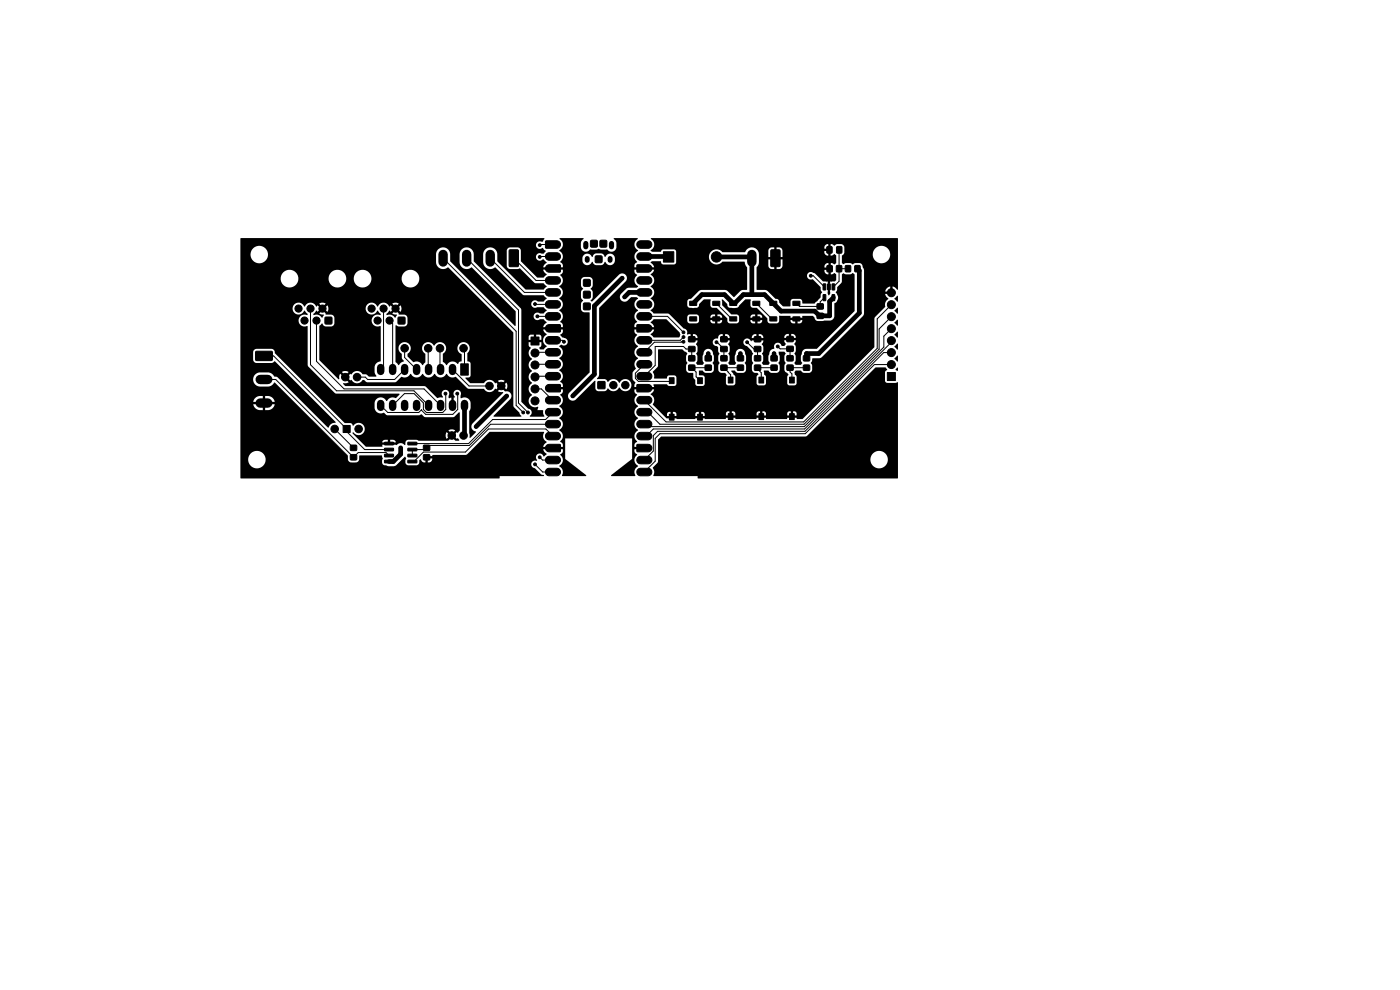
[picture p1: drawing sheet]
<svg xmlns="http://www.w3.org/2000/svg" width="297mm" height="210mm" viewBox="0 0 297 210" stroke-linecap="round" stroke-linejoin="round" font-family="sans-serif">
<g fill="#000" stroke="#000" stroke-width=".21">
<path d="M108.1 53.1l1.6-.1 .3 .1v3.2l-.2 .3h-1.6l-.2-.2zM115.9 53.9l.4-.3h1.8a.8 .8 0 0 1 .8 .8 .8 .8 0 0 1-.8 .8h-1.6a.8 .8 0 0 1-.7-.4 .8 .8 0 0 1 .1-.9zM115.9 59l.4-.3h1.8a.8 .8 0 0 1 .8 .8 .8 .8 0 0 1-.8 .8h-1.6a.8 .8 0 0 1-.7-.5 .8 .8 0 0 1 .1-.8zM115.8 51.1h2.3a.8 .8 0 0 1 .8 .8 .8 .8 0 0 1-.8 .8l-2.3-.1zM115.9 56.5l.6-.3 2.4 .1-.1 1.4-2.3 .1a.8 .8 0 0 1-.7-.5 .8 .8 0 0 1 .1-.8zM123.8 59.4l.2-.1h1.1l.1 .3v1l-.3 .2-1-.1-.2-.2zM125.3 51.1l.2-.1h1.1l.1 .3v1l-.3 .2-1-.1-.2-.2zM126.3 54.4l.3-.1h1l.2 .3-.1 1-.3 .2-1-.1-.2-.2zM127.3 51.1l.2-.1h1.1l.1 .3v1l-.2 .2-1.1-.1-.2-.2zM135.3 59l.4-.3h1.8a.8 .8 0 0 1 .8 .8 .8 .8 0 0 1-.8 .8h-1.6a.8 .8 0 0 1-.7-.5 .8 .8 0 0 1 .1-.8zM135.3 53.9l.4-.3h1.8a.8 .8 0 0 1 .8 .8 .8 .8 0 0 1-.8 .8h-1.6a.8 .8 0 0 1-.7-.4 .8 .8 0 0 1 .1-.9zM135.3 51.4l.4-.3h1.8a.8 .8 0 0 1 .8 .8 .8 .8 0 0 1-.8 .8h-1.6a.8 .8 0 0 1-.7-.5 .8 .8 0 0 1 .1-.8z"/>
<path d="M135.2 56.2h2.3a.8 .8 0 0 1 .8 .8 .8 .8 0 0 1-.8 .8l-2.3-.1zM140.7 53.4h2.2v2.2h-2.2zM163.6 53.1l1.6-.1 .3 .1v3.2l-.2 .3h-1.6l-.2-.2zM175.4 52.3h1.1v1.4h-1.1zM175.5 56.4h1v1.2h-1zM177.5 56.4h1v1.2h-1zM177.5 52.3h1.1v1.4h-1.1zM179.4 56.4h1v1.2h-1zM181.4 56.4h1v1.2h-1zM54.3 74.6l3.3-.1 .2 .3v1.5l-.3 .2h-3.1l-.2-.2zM69 67.3h1.4v1.4h-1.4zM84.5 67.3h1.4v1.4h-1.4z"/>
<path d="M97.7 77.2h1.6v2.4h-1.6zM112.7 71.5h1.6v1.7h-1.6zM115.9 61.5l.4-.2 1.8-.1a.8 .8 0 0 1 .8 .8 .8 .8 0 0 1-.8 .8h-1.6a.8 .8 0 0 1-.7-.4 .8 .8 0 0 1 .1-.9zM116 63.9l.5-.1h1.6a.8 .8 0 0 1 .8 .8 .8 .8 0 0 1-.8 .8h-1.6a.8 .8 0 0 1-.7-.6 .8 .8 0 0 1 .2-.9zM115.9 66.6l.4-.3h1.8a.8 .8 0 0 1 .8 .8 .8 .8 0 0 1-.8 .8h-1.6a.8 .8 0 0 1-.7-.4 .8 .8 0 0 1 .1-.9zM115.9 71.7l.4-.3h1.8a.8 .8 0 0 1 .8 .8 .8 .8 0 0 1-.8 .8h-1.6a.8 .8 0 0 1-.7-.5 .8 .8 0 0 1 .1-.8zM115.9 74.2l.4-.2 1.8-.1a.8 .8 0 0 1 .8 .8 .8 .8 0 0 1-.8 .8h-1.6a.8 .8 0 0 1-.7-.4 .8 .8 0 0 1 .1-.9zM115.9 76.8l.4-.3h1.8a.8 .8 0 0 1 .8 .8 .8 .8 0 0 1-.8 .8h-1.6a.8 .8 0 0 1-.7-.5 .8 .8 0 0 1 .1-.8zM115.9 79.3l.4-.3h1.8a.8 .8 0 0 1 .8 .8 .8 .8 0 0 1-.8 .8h-1.6a.8 .8 0 0 1-.7-.4 .8 .8 0 0 1 .1-.9zM116 69l.5-.1 2.4 .1-.1 1.4-2.3 .1a.8 .8 0 0 1-.7-.6 .8 .8 0 0 1 .2-.9zM123.8 61.9l.2-.1h1.1l.1 .3v1l-.3 .2-1-.1-.2-.2zM123.8 64.4l.2-.1h1.1l.1 .3v1l-.3 .2-1-.1-.2-.2z"/>
<path d="M135.3 79.3l.4-.3h1.8a.8 .8 0 0 1 .8 .8 .8 .8 0 0 1-.8 .8h-1.6a.8 .8 0 0 1-.7-.4 .8 .8 0 0 1 .1-.9zM135.3 76.8l.4-.3h1.8a.8 .8 0 0 1 .8 .8 .8 .8 0 0 1-.8 .8h-1.6a.8 .8 0 0 1-.7-.5 .8 .8 0 0 1 .1-.8zM135.3 74.2l.4-.2 1.8-.1a.8 .8 0 0 1 .8 .8 .8 .8 0 0 1-.8 .8h-1.6a.8 .8 0 0 1-.7-.4 .8 .8 0 0 1 .1-.9zM135.3 71.7l.4-.3h1.8a.8 .8 0 0 1 .8 .8 .8 .8 0 0 1-.8 .8h-1.6a.8 .8 0 0 1-.7-.5 .8 .8 0 0 1 .1-.8zM135.4 66.5l.5-.2h1.6a.8 .8 0 0 1 .8 .8 .8 .8 0 0 1-.8 .8h-1.6a.8 .8 0 0 1-.8-.5 .8 .8 0 0 1 .3-.9zM135.4 63.9l.5-.1h1.6a.8 .8 0 0 1 .8 .8 .8 .8 0 0 1-.8 .8h-1.6a.8 .8 0 0 1-.8-.6 .8 .8 0 0 1 .3-.9zM135.3 61.5l.4-.2 1.8-.1a.8 .8 0 0 1 .8 .8 .8 .8 0 0 1-.8 .8h-1.6a.8 .8 0 0 1-.7-.4 .8 .8 0 0 1 .1-.9zM135.2 68.9h2.3a.8 .8 0 0 1 .8 .8 .8 .8 0 0 1-.8 .8l-2.3-.1zM146.1 73.5h1.3v1.1h-1.3zM146.1 71.4h1.3v1.1h-1.3zM146.3 63.9h1.4l.1 .8-1.4 .1zM146.3 67.2h1.4l.1 .8-1.4 .1z"/>
<path d="M146.1 77.5h1.3v1h-1.3zM146.1 75.5h1.3v1h-1.3zM149.6 75.5h1.3v1h-1.3zM149.6 77.5h1.3v1h-1.3zM151.2 67.2h1.4l.1 .8-1.4 .1zM151.2 63.9h1.4l.1 .8-1.4 .1zM152.9 73.5h1.3v1.1h-1.3zM152.9 71.4h1.3v1.1h-1.3zM152.9 77.5h1.3v1h-1.3zM152.9 75.5h1.3v1h-1.3zM154.8 63.9h1.4l.1 .8-1.4 .1zM154.8 67.2h1.4l.1 .8-1.4 .1z"/>
<path d="M156.4 75.5h1.3v1h-1.3zM156.4 77.5h1.3v1h-1.3zM159.7 67.2h1.4l.1 .8-1.4 .1zM159.7 63.9h1.4l.1 .8-1.4 .1zM160.1 73.5h1.3v1.1h-1.3zM160.1 71.4h1.3v1.1h-1.3zM160.1 77.5h1.2v1h-1.2zM160.1 75.5h1.2v1h-1.2zM163.3 63.9h1.4l.1 .8-1.4 .1zM163.3 67.2h1.4l.1 .8-1.4 .1zM163.6 75.5h1.2v1h-1.2zM163.6 77.5h1.2v1h-1.2z"/>
<path d="M166.9 73.5h1.4v1h-1.4zM166.9 71.4h1.4v1h-1.4zM167 77.5h1.2v1h-1.2zM167 75.5h1.2v1h-1.2zM168.2 67.2h1.4l.1 .8-1.4 .1zM168.2 63.9h1.4l.1 .8-1.4 .1zM170.5 75.5h1.2v1h-1.2zM170.5 77.5h1.2v1h-1.2zM173.4 66.5h1.2v1h-1.2zM173.4 64.5h1.2v1h-1.2zM174.6 62.5l.6 .1-.1 1.2-.5-.1zM174.6 60.2l.6 .1-.1 1.2-.5-.1z"/>
<path d="M175.6 60.2l.5 .1v1.2l-.5-.1zM176.5 62.5l.6 .1-.1 1.2-.5-.1zM176.5 60.2l.6 .1-.1 1.2-.5-.1zM188.2 79h1.7v1.7h-1.7zM72.8 90.3h1.5v1.5h-1.5zM74.4 94.5h1.2v1h-1.2zM74.4 96.5h1.2v1h-1.2zM81.6 93.8h1.8l.1 .5-1.9 .1zM81.6 95.1h1.8l.1 .5-1.9 .1zM81.6 96.4l1.8-.1 .1 .5-1.9 .1zM81.6 97.6h1.8l.1 .5-1.9 .1zM86.5 97.6h1.9v.5l-1.8 .1z"/>
<path d="M86.5 96.4l1.9-.1v.5l-1.8 .1zM86.5 95.1h1.9v.5l-1.8 .1zM86.5 93.8h1.9v.5l-1.8 .1zM89.9 96.5h1.2v1h-1.2zM89.9 94.5h1.2v1h-1.2zM115.9 84.4l.4-.3h1.8a.8 .8 0 0 1 .8 .8 .8 .8 0 0 1-.8 .8h-1.6a.8 .8 0 0 1-.7-.5 .8 .8 0 0 1 .1-.8zM115.9 86.9l.4-.2 1.8-.1a.8 .8 0 0 1 .8 .8 .8 .8 0 0 1-.8 .8h-1.6a.8 .8 0 0 1-.7-.4 .8 .8 0 0 1 .1-.9zM115.9 89.5l.4-.3h1.8a.8 .8 0 0 1 .8 .8 .8 .8 0 0 1-.8 .8h-1.6a.8 .8 0 0 1-.7-.5 .8 .8 0 0 1 .1-.8zM115.9 92l.4-.3h1.8a.8 .8 0 0 1 .8 .8 .8 .8 0 0 1-.8 .8h-1.6a.8 .8 0 0 1-.7-.4 .8 .8 0 0 1 .1-.9zM115.9 97.1l.4-.3h1.8a.8 .8 0 0 1 .8 .8 .8 .8 0 0 1-.8 .8h-1.6a.8 .8 0 0 1-.7-.5 .8 .8 0 0 1 .1-.8zM115.9 81.9l.6-.3 2.4 .1-.1 1.4-2.3 .1a.8 .8 0 0 1-.7-.5 .8 .8 0 0 1 .1-.8zM115.9 94.6l.6-.3 2.4 .1-.1 1.4-2.3 .1a.8 .8 0 0 1-.7-.5 .8 .8 0 0 1 .1-.8z"/>
<path d="M126.9 81h1.4v1.4h-1.4zM135.3 97.1l.4-.3h1.8a.8 .8 0 0 1 .8 .8 .8 .8 0 0 1-.8 .8h-1.6a.8 .8 0 0 1-.7-.5 .8 .8 0 0 1 .1-.8zM135.3 92l.4-.3h1.8a.8 .8 0 0 1 .8 .8 .8 .8 0 0 1-.8 .8h-1.6a.8 .8 0 0 1-.7-.4 .8 .8 0 0 1 .1-.9zM135.4 89.3l.5-.1h1.6a.8 .8 0 0 1 .8 .8 .8 .8 0 0 1-.8 .8h-1.6a.8 .8 0 0 1-.8-.6 .8 .8 0 0 1 .3-.9zM135.3 86.9l.4-.2 1.8-.1a.8 .8 0 0 1 .8 .8 .8 .8 0 0 1-.8 .8h-1.6a.8 .8 0 0 1-.7-.4 .8 .8 0 0 1 .1-.9zM135.3 84.4l.4-.3h1.8a.8 .8 0 0 1 .8 .8 .8 .8 0 0 1-.8 .8h-1.6a.8 .8 0 0 1-.7-.5 .8 .8 0 0 1 .1-.8zM135.2 94.3h2.3a.8 .8 0 0 1 .8 .8 .8 .8 0 0 1-.8 .8l-2.3-.1zM135.2 81.6h2.3a.8 .8 0 0 1 .8 .8 .8 .8 0 0 1-.8 .8l-2.3-.1zM142 87.9h1v1.2h-1zM142 80.1h1v1.3h-1zM148 87.9h1v1.2h-1zM148 80.1h1v1.3h-1z"/>
<path d="M154.5 87.8h1v1.2h-1zM154.5 80h1v1.3h-1zM161 87.8h1v1.2h-1zM161 80h1v1.3h-1zM167.5 87.8h1v1.2h-1zM167.5 80h1v1.3h-1zM115.9 99.6l.4-.2 1.8-.1a.8 .8 0 0 1 .8 .8 .8 .8 0 0 1-.8 .8h-1.6a.8 .8 0 0 1-.7-.4 .8 .8 0 0 1 .1-.9zM135.4 99.5l.5-.2h1.6a.8 .8 0 0 1 .8 .8 .8 .8 0 0 1-.8 .8h-1.6a.8 .8 0 0 1-.8-.5 .8 .8 0 0 1 .3-.9z"/>
<circle cx="114.5" cy="54.5" r=".3"/>
<circle cx="114.5" cy="52" r=".3"/>
<circle cx="132" cy="59" r=".3"/>
<circle cx="152" cy="54.5" r="1.1"/>
<circle cx="172" cy="58.5" r=".3"/>
<circle cx="63.3" cy="65.5" r=".76"/>
<circle cx="64.6" cy="68" r=".76"/>
<circle cx="65.9" cy="65.5" r=".76"/>
<circle cx="67.1" cy="68" r=".76"/>
<circle cx="68.4" cy="65.5" r=".76"/>
<circle cx="73.2" cy="80" r=".8"/>
<circle cx="75.7" cy="80" r=".8"/>
<circle cx="78.8" cy="65.5" r=".76"/>
<circle cx="80.1" cy="68" r=".76"/>
<circle cx="81.4" cy="65.5" r=".76"/>
<circle cx="82.6" cy="68" r=".76"/>
<circle cx="83.9" cy="65.5" r=".76"/>
<circle cx="85.8" cy="73.9" r=".8"/>
<circle cx="90.8" cy="73.9" r=".8"/>
<circle cx="93.3" cy="73.9" r=".8"/>
<circle cx="98.3" cy="73.9" r=".8"/>
<circle cx="113.5" cy="64.5" r=".3"/>
<circle cx="113.5" cy="80" r=".85"/>
<circle cx="113.5" cy="74.9" r=".85"/>
<circle cx="113.5" cy="77.4" r=".85"/>
<circle cx="114" cy="67.1" r=".3"/>
<circle cx="119.6" cy="72.5" r=".3"/>
<circle cx="132.5" cy="63" r=".3"/>
<circle cx="145" cy="72.5" r=".3"/>
<circle cx="145" cy="71.5" r=".3"/>
<circle cx="145" cy="70.5" r=".3"/>
<circle cx="150.2" cy="75" r=".3"/>
<circle cx="152" cy="72.6" r=".3"/>
<circle cx="157.1" cy="75" r=".3"/>
<circle cx="158.5" cy="72.6" r=".3"/>
<circle cx="164.2" cy="75" r=".3"/>
<circle cx="165" cy="73.5" r=".3"/>
<circle cx="171.1" cy="75" r=".3"/>
<circle cx="176" cy="67" r=".3"/>
<circle cx="189.1" cy="74.8" r=".85"/>
<circle cx="189.1" cy="77.3" r=".85"/>
<circle cx="189.1" cy="72.3" r=".85"/>
<circle cx="189.1" cy="67.2" r=".85"/>
<circle cx="189.1" cy="69.7" r=".85"/>
<circle cx="189.1" cy="64.6" r=".85"/>
<circle cx="189.1" cy="62.1" r=".85"/>
<circle cx="71" cy="91" r=".8"/>
<circle cx="76.1" cy="91" r=".8"/>
<circle cx="85" cy="95" r=".3"/>
<circle cx="94.5" cy="83.5" r=".3"/>
<circle cx="95.8" cy="92.4" r=".8"/>
<circle cx="97" cy="83.5" r=".3"/>
<circle cx="98.3" cy="92.4" r=".8"/>
<circle cx="101" cy="90.5" r=".3"/>
<circle cx="103.8" cy="81.9" r=".8"/>
<circle cx="106.3" cy="81.9" r=".8"/>
<circle cx="107.5" cy="84" r=".3"/>
<circle cx="111" cy="87.5" r=".3"/>
<circle cx="112" cy="87.5" r=".3"/>
<circle cx="113.5" cy="98.5" r=".3"/>
<circle cx="113.5" cy="85" r=".85"/>
<circle cx="113.5" cy="82.5" r=".85"/>
<circle cx="114.5" cy="97" r=".3"/>
<circle cx="121.5" cy="84" r=".3"/>
<circle cx="130.1" cy="81.7" r=".79"/>
<circle cx="132.7" cy="81.7" r=".79"/>
</g>
<path d="M94 54v1.6M99 54v1.6M104 54v1.6M159.5 54v1.6M55.2 80.5h1.6M55.2 85.5h1.6" fill="none" stroke="#000" stroke-width="2"/>
<g fill="none" stroke="#000" stroke-width="1.6">
<path d="M80.8 78v.8M83.3 78v.8M85.8 78v.8M88.4 78v.8M90.9 78v.8M93.5 78v.8M96 78v.8M80.8 85.6v.8M83.3 85.6v.8M85.8 85.6v.8M88.4 85.6v.8M90.9 85.6v.8"/>
<path d="M93.5 85.6v.8M96 85.6v.8M98.5 85.6v.8"/>
</g>
<path d="M124.3 51.7v.7M124.6 54.8v.4M129.4 54.8v.4M129.7 51.7v.7" fill="none" stroke="#000" stroke-width="1.1"/>
<g fill="none" stroke="#000" stroke-width=".21">
<path d="M94 54.8l15.5 15.5v15.7l1.5 1.5M99 54.8l11 11v19.7l2 2M104 54.8l7.3 7.2h6M109 54.8l4.7 4.7h3.6M117.3 51.9h-2.7l-.1 .1M117.3 54.4l-2.8 .1M141.7 54.4l.1 .1M172 58.5h.5l2.4 2.4M178 57h1.9M178 53v6.7l-1.2 1.2M56 75.5h2l15.5 15.5v.5l3.9 3.9h5.1M65.9 65.5v11.9l5.5 5.5h16.4l3.1 3.1"/>
<path d="M67.1 68v8.6l5.9 5.9h17l3.5 3.5M81.4 65.5v12.3l-.6 .6M82.6 68l.7 .7v9.7M85.8 73.9v1.9l2.6 2.6M85.8 78.4l-2.1 2.1h-5.7l-.5-.5h-1.8M90.8 73.9l.1 4.5M93.3 73.9v4.4l.2 .1M96 78.4l3.5 3.5h4.3M98.3 73.9v.5l.2 .2v3.8M113.5 64.5l3.8 .1M114 67.1h3.3M117.3 72.2h2l.3 .3"/>
<path d="M117.3 79.8h-3.7l-.1 .2M117.3 74.7h-3.7l-.1 .2M117.3 77.3h-3.7l-.1 .1M136.7 67.1h4.9l3.4 3.4M136.7 77.3l-1.9 1.9v1.1l.6 .6h6.9l.2-.1M145 72.5l-6.2 .1-2.1 2.1M145 71.5l-.7 .7h-7.6M146.7 76v-2h-1.2l-.5-.5h-6v4l-2.3 2.3M150.2 78h-3.5l1 .9v1l.8 .9M152 64.4l3.2 3.3h.3M152 72.6l1.6 1.4v2M157.1 78h-3.5l1.4 1.5v1.1"/>
<path d="M158.5 72.6l1.4 1.4h.8v2M160.5 64.4l3.2 3.3h.3M164.2 78h-3.5v.3l.8 .8v1.5M165 73.5l.5 .5h2.1v2M171.1 78h-3.5v.9l.4 .4v1.3M174.9 63.1l-.9 .9v1h-4.4l-.6-.6M189.1 64.6l-3 3v6.3l-15.6 15.6h-29.2l-4.6-4.6M189.1 67.2l-2.6 2.6v4.3l-15.9 15.9h-30.6l-2.6-2.6h-.7M189.1 69.7l-1.6 1.6v2.3l-16.9 16.9h-33.4l-.5-.5M189.1 72.3v.3l-18.4 18.4h-32.1l-1.5 1.5h-.4M189.1 77.3h-3.6l-14.7 14.7h-30.8l-1 1v4.8l-2.3 2.3M189.1 74.8h-1.6l-16.7 16.7h-31.3l-.9 .9v3.3l-1.9 1.9"/>
<path d="M56 80.5h2.5l16.5 16.5 1-1h5.9l.6 .6M71 91l4 4M94.5 83.5l.1 3.4-.7 .6h-3.4l-.7-.6v-1.4l-1.9-2h-2.1l-2.5 2.5M97 83.5l.1 3.4-1 1h-5.8l-.9-1-.6 .6h-6.5l-1.5-1.5M113.5 82.5h1.3l2.5 2.4M113.5 98.5l1.6 1.6h2.2M114.5 97l.6 .6h2.2M117.3 90h-13.2l-4.5 4.5h-8.6l-.9 .9h-2.6v1.2M117.3 92.5l-1.5-1.5h-12.2l-4.9 4.9h-8.9l-2 2h-.3M117.3 87.4l-1.6 1.6h-11.2l-5.1 5.1h-11.9"/>
</g>
<path d="M132 59l-5.9 5.9v14.5l-4.6 4.6M136.7 54.4h5M152 54.5h7.2l.3 .3v7.7M181.9 57l.4 .4v9l-8.6 8.6h-2.6v1M136.7 62h-3.2l-1 1M150.2 75v1M157.1 75v1M164.2 75v1M176.8 63.1l-.8 .8v3.1h-2.2l-1-1h-7.1l-3.5-3.5h-4.5l-1.8 1.9h-.4l-1.8-1.9h-4.8l-1.9 1.9M85 95v1.3l-1.6 1.6h-.9M98.5 86v6.2M107.5 84l-6.5 6.5" fill="none" stroke="#000" stroke-width="1"/>
<g fill="#000">
<path d="M51 50.6l64.5-.1-.3 .7-.3 .1a.82 .82 0 0 0-1.2 .9 .82 .82 0 0 0 1.5 .4l.6 .7-.5 .5h-.4a.81 .81 0 0 0-1.1 .3 .81 .81 0 0 0 .3 1.1 .81 .81 0 0 0 1.1-.2l.8 .7-.5 .5-.3 .5h4.2v-.6l-.6-.5 .6-.9h4.1v.6a1.08 1.08 0 0 0 1 1 1.08 1.08 0 0 0 1.1-.8l.6 .7 1.3 .1a.8 .8 0 0 0 .7-.7l.2-.1a1.06 1.06 0 0 0 1.1 .8 1.06 1.06 0 0 0 1-1 1.14 1.14 0 0 0-1.2-1.5l-.5 .2-.4 .5-.6-.7-1.3-.1a.98 .98 0 0 0-.8 .8 1.14 1.14 0 0 0-1.1-.7 1.14 1.14 0 0 0-1 .7l-.1 .2h-4.1a1.46 1.46 0 0 0-.8-1.6 1.44 1.44 0 0 0 .1-2.5l5.1-.1v.2l-.5 .6v1.4a1.15 1.15 0 0 0 .9 .7 1.15 1.15 0 0 0 1.1-.5l1.2 .1 .5-.2 .5 .2 1.3-.1a1.08 1.08 0 0 0 1.1 .5 1.08 1.08 0 0 0 .9-.9 1.7 1.7 0 0 0-.3-1.5l-.3-.5 5.1 .1a1.48 1.48 0 0 0 .1 2.5 1.44 1.44 0 0 0-.2 2.5l-.5 .4-.1 .7h4.2l-.3-.6a.41 .41 0 0 1-.4-.5l.3-.2h1.7l.3 .6 .3 .1h2.3l.4-.4v-2.3l-.2-.4-2.5-.1-.3 .1-.2 .4h-1.9l-.3-.3 .6-.6h36.3v.3h.8v-1l-.5 .1-.3 .6h-36.3a1.45 1.45 0 0 0-.5-1.9l.1-.1h52.2l.1 .1v10.7l-.2 .1-.3-.3-.7-.3v.9h-.5v-.9l-.7 .4-.3 .6h.9v.5h-.9l.1 .5 .6 .6a1.6 1.6 0 0 0-.7 1.7l-2.2 2.2-.1 .3v6.1l-15.3 15.2h-1.1l-.1-.3h-2l-.1 .3h-4.3l-.1-.3h-2l-.1 .3h-4.3l-.1-.3h-2l-.1 .3h-4.3l-.1-.1-5.9 .1-.1-.1h-2l-1-1h1v.5h2v-.5h4v.5h2v-.6h4.5v.4h2v-.4h4.5v.4h2v-.4h4.5v.4h2v-.4l-.3-.4h-.5v.8h-.5v-.8h-.4l-.3 .4h-4.5l-.3-.4h-.5v.8h-.4v-.8h-.5l-.3 .4h-4.5l-.3-.4h-.5v.8h-.5v-.8h-.4l-.3 .4h-4.5l-.3-.3h-.5v.9h-.5v-.9h-.4l-.3 .4h-4l-.3-.4h-.4v.9h-.6v-.9h-.4l-.3 .4h-1l-2-2a1.46 1.46 0 0 0-.5-2.2l.5-.5 .3-.5h-4.2v.6l.6 .5a1.43 1.43 0 0 0 .2 2.5 1.43 1.43 0 0 0 0 2.5 1.43 1.43 0 0 0 0 2.5 1.44 1.44 0 0 0-.2 2.5l-.5 .4-.1 .7h2l.1 .4-.1 .1h-2v.6l.6 .6a1.38 1.38 0 0 0 .2 2.4 1.51 1.51 0 0 0-.6 2l-5.1 .1-.1-.1 4.5-3.6v-4.3h-14.2v4.3l4.5 3.6h-5.2a1.49 1.49 0 0 0-.6-2 1.45 1.45 0 0 0 .2-2.5l.5-.4 .1-.7h-4.2l.3 .6a.41 .41 0 0 1 .4 .5l-.5 .4a.86 .86 0 0 0-1.3-.5 .86 .86 0 0 0-.2 1.4l-.1 .1a.82 .82 0 0 0-1.1 .5 .82 .82 0 0 0 .8 1l1.3 1.3 .5 .2 .1 .1-9.4 .1-.1 .5h-54.8l-.1-4.1h1.6a1.85 1.85 0 0 0 2.6 1.8 1.85 1.85 0 0 0 .5-3.1 1.85 1.85 0 0 0-3 1l-.1 .3h-1.6v-12.1h4.3v.5l-1.6 .1a1.63 1.63 0 0 0 2 1.1v-.8h.6v.8h.6a1.49 1.49 0 0 0 1.4-1.2h-1.6v-.5l1.6-.2a1.63 1.63 0 0 0-2-1.1v.8h-.6v-.8h-.6a1.49 1.49 0 0 0-1.4 1.3h-2.7v-10.6h2.7v1.6a.74 .74 0 0 0 .7 .7h3.2l.7-.3 12.9 12.8-.1 .2a1.46 1.46 0 0 0-1.4 1l-10.8-10.7-.3-.1a.46 .46 0 0 1-.7-.4l-.5-.4-.5-.1h-2.1a1.51 1.51 0 0 0-1.1 1.6 1.51 1.51 0 0 0 1.4 1.4h2.1l1.1-.8 15.5 15.4v.8a.74 .74 0 0 0 .7 .7h1.1l.3-.2 .3-.4 .1-.9h4.6a.82 .82 0 0 1 .2 1.1v.6l.3 .4 1 .2h1.1l.6-.2 1.8-1.8 .3 .3-.2 .5v.6l.5 .4h2.1l.3-.4 .1-.7 .3-.1a.8 .8 0 0 0 .9 .6 1.05 1.05 0 0 0 1.5-.6v-.2h-.9v.8h-.6l.1-1 .2-.1 .1-.2h1.1l.1-.3h7.2l4.9-4.9h11.5a1.57 1.57 0 0 0 .5 2.1 .41 .41 0 0 1-.4 .5l-.3 .6h4.2v-.6l-.6-.5a1.43 1.43 0 0 0-.2-2.5 1.43 1.43 0 0 0 0-2.5 1.43 1.43 0 0 0 0-2.5 1.38 1.38 0 0 0 .4-2.3h1.5v.2a1.01 1.01 0 0 0 1.6 .7l4.1-4 .1 .1v1.5l.4 .5 1.6 .1 .7-.6a1.43 1.43 0 0 0 2.4-.2 1.33 1.33 0 0 0 2 .6 1.33 1.33 0 0 0 0-2.2 1.33 1.33 0 0 0-2 .6 1.43 1.43 0 0 0-2.5-.2l-.3-.4-.3-.2-1.7-.1 .5-.8v-14.1l2.4-2.5h2a1.01 1.01 0 0 0 .5 1 1.01 1.01 0 0 0 1.1-.1l.8-.8h1.1l.4 .3a1.43 1.43 0 0 0 0 2.5 1.44 1.44 0 0 0-.2 2.5l-.5 .4-.1 .7h4.2l-.3-.6a.41 .41 0 0 1-.4-.5l.6-.6h2.7l2.8 2.8a.74 .74 0 0 1-.2 1.1h-5.3l-.7-.7 .5-.5 .3-.5h-4.2v.6l.6 .6a1.38 1.38 0 0 0 .2 2.4 1.43 1.43 0 0 0 0 2.5 1.54 1.54 0 0 0-.5 2.2l-.7 .9v1.4l.6 .7-.2 .9h4.2l-.2-.5 .1-.1h2.7l.5 .4h1.2l.4-.5v-1.4l-.3-.3-1.3-.1-.3 .2-.2 .5-2.6-.1v-.6l-.3-.7 1.1-1.3v-3.4l5.1-.1 .9 .6a.45 .45 0 0 1 0 .8v1l.2 .5-.2 .5v1.2l.5 .4h.9l.1 1.1 .4 .4v.9l.3 .3 1.3 .1 .4-.4-.1-1.6-.3-.3h-.8v-1h.8l.5 .5h1.2a.74 .74 0 0 0 .7-.7l-.2-1.2a.46 .46 0 0 1 .1-.7v-1l-.1-.3a1.05 1.05 0 0 0-1.1-1.2 1.05 1.05 0 0 0-1 1.2l-.2 .4 .2 1.2a.3 .3 0 0 1 .1 .3 .3 .3 0 0 1-.2 .2h-1.2a.47 .47 0 0 1 0-.8v-1.2a.35 .35 0 0 1-.2-.3 .35 .35 0 0 1 .2-.3l.1-1.2-.4-.5 .3-.4h3.3l.3 .6 .8 .4 .1 1.1a.45 .45 0 0 1 0 .8v1l.3 .5-.3 .5v1.2l.4 .3 1 .1 .2 .2a.41 .41 0 0 1 0 .7v1.3l.1 .3 .4 .2 1.1-.1 .4-.3v-1.5l-.9-1.2 .7-.1 .7 .5h1.1a.74 .74 0 0 0 .7-.7l-.2-1.2a.46 .46 0 0 1 .2-.7v-1l-.2-.3a1.05 1.05 0 0 0-1-1.2 1.05 1.05 0 0 0-1.1 1.2l-.1 .4 .1 1.2a.3 .3 0 0 1 .2 .3 .3 .3 0 0 1-.3 .2h-1.2a.47 .47 0 0 1 .1-.8l-.1-1.2a.35 .35 0 0 1-.2-.3 .35 .35 0 0 1 .2-.3l.1-1.2-.3-.5 .3-.8h-1.2l-.3-.5 6.2-.1v.1h2.4v-.2l6.9 .2a.78 .78 0 0 0-.9-.9v.9h-.5v-.9l-.7 .2-.3 .5h-4.5a.79 .79 0 0 0-.9-.6v.8h-.5v-.8l-.7 .1-.3 .6h-4.7a.79 .79 0 0 0-1-.7v.8h-.5v-.8h-.2a.93 .93 0 0 0-.8 .9h-.1a.8 .8 0 0 0-1 .8h-3.3l.1-.4h-1.1l-.4-.4v-.1h1.5a.78 .78 0 0 0-1-.8v.8h-.5v-.8l-.6 .1-.2-.2a.83 .83 0 0 0-.7-1.1l-2.4-2.4h3.2v.9l.4 .4h1.7l.2-.2 .2-.4h2.4l.2 .4 .2 .2h1.5l.4-.2 .2-.5h-1v.7h-.5v-.7l-3.4 .1v-.7l4.9 .1v-.3l-.3-.3-.7-.1v.7h-.5v-.7h-.4l-.4 .2-.2 .4h-2.4l-.2-.4-.2-.2h-1.5l-.4 .2-.2 .4h-3.2l-.9-.8h-3l-.7-.6 .1-.2a1.29 1.29 0 0 0 .5-1.7h7.2v.7a.66 .66 0 0 0 .9 .6h.7a.73 .73 0 0 0 .9-.8l1-1h1.4v1.2l.2 .4 .2 .2h1l2.2 2.2 .1 .8 .3 .3h1.7l.2-.2 .2-.4h2.4l.2 .4 .4 .2h1.5l.3-.3 .1-.4h-1v.7h-.5v-.7l-3.4 .1v-.7l4.9 .1v-.3l-.3-.3-.7-.1v.7h-.5v-.7h-.4l-.4 .2-.2 .4h-2.4l-.2-.4-.2-.2h-1.3l-1.9-1.9-.1-1.2 .2-.1 1 1.1a.67 .67 0 0 0 .9 .7l1.3-.1 1.6-1.7h1.1l.1 .1-.1 1.1 .2 .4 .2 .2h1l2.2 2.2 .1 .8 .3 .3h1.7l.2-.2 .2-.4h2.4l.2 .4 .4 .2h1.5l.4-.4v-.3h-1v.7h-.5v-.7l-3.4 .1 .1-1h2.2l.1 .4h2.5l.1-.4h2.1l.4 .3 .2 .5 .4 .3 2.7-.1a1.01 1.01 0 0 0 .9-.9v-2.8a1.51 1.51 0 0 0 .3-2.4l.3-.3v-.7l1-1 .1-1.8a.44 .44 0 0 1 .7 .1h1l.5-.3 .4 .3v7.8l-8 8h-2.5a2.28 2.28 0 0 0-.9 1.6l.1 1.1a.4 .4 0 0 1 .2 .4 .4 .4 0 0 1-.3 .3h-1.1l-.2-.2a.46 .46 0 0 1 .2-.7l-.1-1.2a.37 .37 0 0 1-.2-.3 .37 .37 0 0 1 .3-.3v-1.2l-.3-.6 .3-.7h-2.4l.3 .8-.3 .4h-.6a.86 .86 0 0 0-1.1-.7 .86 .86 0 0 0-.5 1.3 1.1 1.1 0 0 0-1 1.2l-.2 .4 .2 1.2a.3 .3 0 0 1 .1 .3 .3 .3 0 0 1-.2 .2h-1.3a.47 .47 0 0 1 .1-.8l-.1-1.2a.35 .35 0 0 1-.1-.3 .35 .35 0 0 1 .2-.3v-1.2l-.3-.5 .3-.8h-2.4l-.2 .2a.83 .83 0 0 0-1.4-.3 .83 .83 0 0 0 .6 1.3l1 1 .1 .3a.46 .46 0 0 1-.1 .8v1l.3 .5-.3 .5v1a.85 .85 0 0 0 1.1 .6l.3 .3-.4 .5v1.5l.5 .4 1.1-.1 .4-.3v-1.5l-.4-.5v-.8h.9l.6 .5h1.1a.74 .74 0 0 0 .7-.7l-.1-1.2a.46 .46 0 0 1 .1-.7v-1l-.2-.3a.37 .37 0 0 1 .1-.6h1.1a.4 .4 0 0 1 .1 .7v1.4a.48 .48 0 0 1-.1 .8l.1 1.2 .8 .8-.3 .5v1.3l.1 .3 .4 .2h1l.4-.2 .1-.3-.1-1.5a.7 .7 0 0 1-.1-1.2h1.1l.6 .5h1.1a.74 .74 0 0 0 .7-.7l-.2-1.2a.46 .46 0 0 1 .2-.7l.1-.5h1.4l.5-.2 8.8-8.8 .2-.3v-9.6l-.4-.9-.3-.3-1.2-.1-.5 .3-.5-.3h-1a.44 .44 0 0 1-.7 .1l-.1-1.6 .4-.4h6.1a1.85 1.85 0 0 0 2.6 1.8 1.85 1.85 0 0 0 .5-3.1 1.85 1.85 0 0 0-3 1l-.1 .3h-6.1l.1-1.4a.74 .74 0 0 0-.7-.7h-.9l-.5 .3-.8-.3v2.4l.8-.3 .4 .3v1.6l-.4 .3-.7-.3v2.4l.4-.1a.4 .4 0 0 1 .4-.2 .4 .4 0 0 1 .3 .3v1.3l-.3 .2h-1l-.1 1.7 .2 .8-.4 .4-.3-.4 .2-.8-.1-1.7h-1l-1.8-1.7a.93 .93 0 0 0-1.1-.2 .93 .93 0 0 0-.4 1l.4 .4 .8 .1 1.6 1.6v.7l.3 .4-.3 .4v.7l-1.3 1.3-2.6-.1a.7 .7 0 0 0-.6-.9h-1.3l-.4 .2-.3 1.4h-1.5l-.8-.8a.69 .69 0 0 0-.8-.8l-1.8-1.8-2.2-.2v-3.9h14.4l.3 .5 .5 .2v-.9h-.8v.2h-14.4v-.7l.5-1.1v-1.8l-.2-.7h2.2v1.3h.8v.5h-.8v1.5l.2 .3 .4 .3h.7v-1.7h.4v1.7l.9-.1 .4-.5h8.9v.3h.8v-1a.75 .75 0 0 0-.8 .7h-8.9v-1.5h-.8v-.5h.8v-1h8.9l.3 .6 .5 .1v-.9h-.8v.2h-8.9v-.4l-.3-.5-1-.1v1.6h-.4v-1.6h-.9l-.4 .7h-2.2a1.6 1.6 0 0 0-2.8 .3h-4.8a1.61 1.61 0 0 0-2.3-.1 1.61 1.61 0 0 0 .1 2.3 1.61 1.61 0 0 0 2.3-.2h4.6l.2 .7 .4 .6v4.6l-1.3 .2-1.5 1.4-1.7-1.5h-5.2l-.5 .2-1.7 1.7a.62 .62 0 0 0-.8 .6h-7.2l-.6-.7a1.42 1.42 0 0 0 .8-1.3 1.42 1.42 0 0 0-.8-1.2 1.43 1.43 0 0 0 0-2.6l.5-.5 .3-.5h-4.2v.6l.6 .5a1.43 1.43 0 0 0 .2 2.5l-.4 .2-2 .1-1.3 1.3-.2 .5h-2l3.4-3.4a1.01 1.01 0 0 0-.3-1.3 1.01 1.01 0 0 0-1.2 0l-5.8 5.8-.3-.3 .4-.6 .1-1.1-.5-.8 .4-.6v-1.2a.8 .8 0 0 0-.7-.7l-1.3 .1-.4 .6v1.2l.4 .7-.4 .6-.1 1.1 .5 .8-.4 .6-.1 1.1 .2 .5 .3 .2 1.4 .2v12.5l-4.4 4.5-.2 .5h-1.5a.17 .17 0 0 1-.2-.2 .17 .17 0 0 1 .3-.1l.3-.4v-.6h-2l-.1-.1 .1-.4h2v-.6l-.6-.6a1.39 1.39 0 0 0-.2-2.4 1.43 1.43 0 0 0 0-2.5 1.43 1.43 0 0 0 0-2.5l.2-.2a.59 .59 0 0 1 .8 0 .84 .84 0 0 0 .8-.9 .84 .84 0 0 0-.8-.8h-.3l-.5-.6 .5-.4 .1-.7h-4.2l.8 1.1a1.38 1.38 0 0 0-.8 1.2 1.38 1.38 0 0 0 .8 1.3l-.7 .6h-.7l-.2-.3 .4-.4v-.8h-.9v-.5h.9v-.9l-.3-.2h-.8v.9h-.5v-.9h-.6l-.4 .2-.1 .9h1v.5h-1v.6l.5 .6a1.51 1.51 0 0 0 .3 2.4 1.48 1.48 0 0 0 0 2.5 1.48 1.48 0 0 0 0 2.6 1.48 1.48 0 0 0 0 2.5 1.41 1.41 0 0 0-.6 1.9 1.41 1.41 0 0 0 1.8 .6l-.1 .7h1.2l.3 1.3-3 .1-.1-.1a.85 .85 0 0 0 .4-1 .85 .85 0 0 0-.8-.6l-1.4-1.5v-19.7l-10.1-10v-1.6h2v2a1.63 1.63 0 0 0 2.6 .8l5.8 5.8 .3 .1h4.1l.7 .6-.7 .8h-1.1a.82 .82 0 0 0-1.2-.2 .82 .82 0 0 0-.2 1.2 .82 .82 0 0 0 1.2 .2h1.3l.7 .6-.7 .7h-.7a.82 .82 0 0 0-1.1 0 .82 .82 0 0 0-.1 1.1 .82 .82 0 0 0 1.1 .1h.8l.6 .6a.41 .41 0 0 1-.4 .5l-.3 .6h4.2v-.6l-.6-.5a1.43 1.43 0 0 0-.2-2.5 1.43 1.43 0 0 0 0-2.5 1.42 1.42 0 0 0 .8-1.3 1.42 1.42 0 0 0-.8-1.2 1.45 1.45 0 0 0 .2-2.5l.5-.4 .1-.7h-4.2l.3 .6a.41 .41 0 0 1 .4 .5l-.6 .6h-1.4l-3.4-3.4v-2.3a.74 .74 0 0 0-.7-.7h-1.7l-.5 .4-.1 3.5a.74 .74 0 0 0 .7 .7l2.1-.2 3 3.1 2 .1 .7 .7-.7 .6h-3.8l-6-5.9v-1.6a1.51 1.51 0 0 0-1.5-1.4 1.51 1.51 0 0 0-1.5 1.4h-2v-.3a1.51 1.51 0 0 0-1.6-1.1 1.51 1.51 0 0 0-1.4 1.4v2a1.63 1.63 0 0 0 2.6 .8l9.3 9.3-.1 3.1-13.8-13.6v-1.9a1.51 1.51 0 0 0-1.6-1.1 1.51 1.51 0 0 0-1.4 1.4v2a1.63 1.63 0 0 0 2.6 .8l13.8 13.9v15.5l1.3 1.4 .4 .8-5.9 .1v-.2l3.6-3.6a1.08 1.08 0 0 0 0-1.2 1.08 1.08 0 0 0-1.2-.4l-.7-.7 .3-.4 .7 .7 .2-.3v-.6l-.2-.5-.7 .6-.3-.3 .7-.7a1.28 1.28 0 0 0-1.5 0l.7 .7-.4 .3-.6-.6-.3 .1a1.38 1.38 0 0 0-2.4 0h-2.8l-1.1-1.1 .1-.1 .8-.1 .2-.4v-2.5l-.2-.4-.4-.1v-1.7a1.31 1.31 0 0 0 0-2 1.31 1.31 0 0 0-2 .4 1.31 1.31 0 0 0 .7 1.8v1.5l-.5 .2-.2 .4a1.47 1.47 0 0 0-2.5 .3l-.7-.7v-1.8a1.34 1.34 0 0 0 .2-2.1 1.34 1.34 0 0 0-2.1 .4 1.35 1.35 0 0 0-2.2-.4 1.35 1.35 0 0 0 .3 2.2v1.7l-.6 .7a1.55 1.55 0 0 0-2-.7l-1.1-1.2-.1-.5a1.34 1.34 0 0 0 .5-2 1.34 1.34 0 0 0-2.1 0 1.34 1.34 0 0 0 .4 2l.1 1 .4 .5-.7 .4-.4 .5-.7-.7v-7.7l.1-.1 .5 .3h1.3l.5-.3 .1-.4v-1.3l-.1-.3-.5-.2-1.2-.1v-.2l-.7-.7 .4-.3 .7 .6 .2-.6-.2-.7-.7 .6-.4-.3 .7-.7a1.24 1.24 0 0 0-1.4 0l.7 .7-.4 .3-.6-.6-.3 .2a1.34 1.34 0 0 0-1.3-.8 1.34 1.34 0 0 0-1.2 .8 1.3 1.3 0 0 0-2-.6 1.3 1.3 0 0 0 0 2.1 1.3 1.3 0 0 0 2-.6l.7 .7-.1 .2a1.3 1.3 0 0 0-1.9 1.2 1.3 1.3 0 0 0 1.9 1.2l.1 7.4-.1 .1a1.3 1.3 0 0 0-1.2 1.2v1.2l.3 .8h-1.5l-.6-.5h-.8a1.38 1.38 0 0 0-2.4 0l-.2-.1-.7 .7-.3-.4 .7-.7-.5-.2-.7 .1-.3 .1 .7 .7-.4 .4-.6-.7-.2 .5v.6l-.2 .1-4.1-4.1 .1-7.3 .5-.5 .4 .5 .3 .2h1.3l.4-.2 .2-.4v-1.3l-.1-.4-.5-.2-1.2-.1v-.2l-.7-.7 .4-.3 .7 .7a1.24 1.24 0 0 0 0-1.4l-.7 .6-.4-.3 .7-.7-.9-.2-.5 .2 .7 .7-.4 .3-.6-.6-.3 .2a1.38 1.38 0 0 0-1.2-.8 1.38 1.38 0 0 0-1.3 .8 1.3 1.3 0 0 0-2-.6 1.3 1.3 0 0 0 0 2.1 1.3 1.3 0 0 0 2-.6l.7 .7-.1 .2a1.3 1.3 0 0 0-1.9 1.2 1.3 1.3 0 0 0 1.9 1.2l.1 8.4 5.7 5.8 .3 .1h13.4v.2l-.7 .7a1.59 1.59 0 0 0-2 .7 1.35 1.35 0 0 0-1.4-.8 1.35 1.35 0 0 0-1.1 1.2v1.2a1.43 1.43 0 0 0 2 .9l.7 .5h6.7l.4-.2 .9 .6h5.9l1.4-1.1v3.9l-.3 .5-.3-.1-.7 .6-.3-.3 .7-.7a1.28 1.28 0 0 0-1.5 0l.7 .7-.4 .3-.6-.6-.2 .5v.6l.2 .3 .6-.7 .4 .4-.7 .7h-6.3l-.4-.2h-1.9l-.4 .2-.2 .9a1.28 1.28 0 0 0-1.9 0l-2.9-.1 .1 .3-.2 .2h-3.3l-1-1h7.3l-.1-.3-.4-.2h-.7v.5h-.5v-.5h-.7l-.3 .1-.2 .4h-4.4l-1.9-1.8 .1-.3a1.35 1.35 0 0 0 2 .4 1.35 1.35 0 0 0 0-2.1 1.35 1.35 0 0 0-2 .3l-.5-.5-1.3-.1-14.7-14.7-.4-.8-.4-.2h-3.2a.74 .74 0 0 0-.7 .7h-2.7v-15.7h8.5v.2a1.88 1.88 0 0 0 2 1.8 1.88 1.88 0 0 0 1.8-2h6.4v.2a1.88 1.88 0 0 0 2 1.8 1.88 1.88 0 0 0 1.8-2h1.5v.2a1.88 1.88 0 0 0 2 1.8 1.88 1.88 0 0 0 1.8-2h6.4v.2a1.88 1.88 0 0 0 2.9 1.5 1.88 1.88 0 0 0 0-3.2 1.88 1.88 0 0 0-2.9 1.5h-6.4v-.3a1.88 1.88 0 0 0-2-1.5 1.88 1.88 0 0 0-1.8 1.8h-1.5l-.1-.3a1.88 1.88 0 0 0-1.9-1.5 1.88 1.88 0 0 0-1.8 1.8h-6.4v-.3a1.88 1.88 0 0 0-2-1.5 1.88 1.88 0 0 0-1.8 1.8h-8.5v-5.1h2.1v.2a1.85 1.85 0 0 0 2.9 1.5 1.85 1.85 0 0 0 0-3.2 1.85 1.85 0 0 0-2.9 1.5h-2.1zM67.1 65.9l.3 .3 .6-.7 .4 .3-.7 .7 1 .3-.4 .6a1.45 1.45 0 0 0-1.8-.6v-.2zM82.6 65.9l.3 .3 .6-.7 .4 .3-.7 .7 1 .3-.4 .6a1.45 1.45 0 0 0-1.8-.6v-.2zM73.6 80l.7 .7 .3-.1a1.38 1.38 0 0 0 2.4 0h.3l.6 .5h5.9l1.4-1.2a1.45 1.45 0 0 0 1.9-.6 1.42 1.42 0 0 0 1.3 .8 1.42 1.42 0 0 0 1.3-.8 1.42 1.42 0 0 0 1.2 .8 1.42 1.42 0 0 0 1.3-.8 1.42 1.42 0 0 0 1.3 .8 1.42 1.42 0 0 0 1.2-.8 1.55 1.55 0 0 0 2 .7l2.6 2.4 3.4 .1a1.38 1.38 0 0 0 2.4-.1l.2 .2 .6-.7 .4 .4-.7 .7 .5 .2h.6v.1l-6.6 6.7a1.11 1.11 0 0 0 .9 1.6l-1.2 1.3-.2-.1-.1-5.5 .3-.8v-1.2a1.4 1.4 0 0 0-2.1-.8v-.6a.84 .84 0 0 0-.4-1.1 .84 .84 0 0 0-1.1 .3 .84 .84 0 0 0 .3 1.1l-.3 .1v1.4h-.4v-1.4l-.6 .2v-.6a.82 .82 0 0 0-.3-1.1 .82 .82 0 0 0-1.1 .2 .82 .82 0 0 0 .2 1.1l-.1 .2-1.2 .1-2.4-2.4-.3-.1h-16.7l-.5-.6 1.2-.2-.7-.7zM139.6 93.2l.7-.6h30.6l.3-.1 14.5-14.5 2.1-.1 .4 .4-.5 .7 .1 1.8 .2 .4h2l.4-.1 .1 .1-.1 20.3h-42.3l-.1-.5h-9.4a2.13 2.13 0 0 0-.1-1.8l1-1 .1-.8h45a1.85 1.85 0 0 0 2.6 1.8 1.85 1.85 0 0 0 .5-3.1 1.85 1.85 0 0 0-3 1l-.1 .3h-45zM189.8 63.3l.7-.5v1.2h-.2zM189.8 65.8l.7-.5v1.2h-.2zM189.8 68.4l.7-.6v1.2l-.2 .1zM189.8 70.9l.7-.5v1.2h-.2zM189.8 73.4l.7-.5v1.2h-.2zM189.8 76l.7-.5v1.2h-.2zM190.3 78l.2 .1-.1 .6-.4-.3z"/>
<path d="M95.9 92.8l.3-.4 .7 .7 .3-.1 .2 .4-.8 .1z"/>
</g>
</svg>
